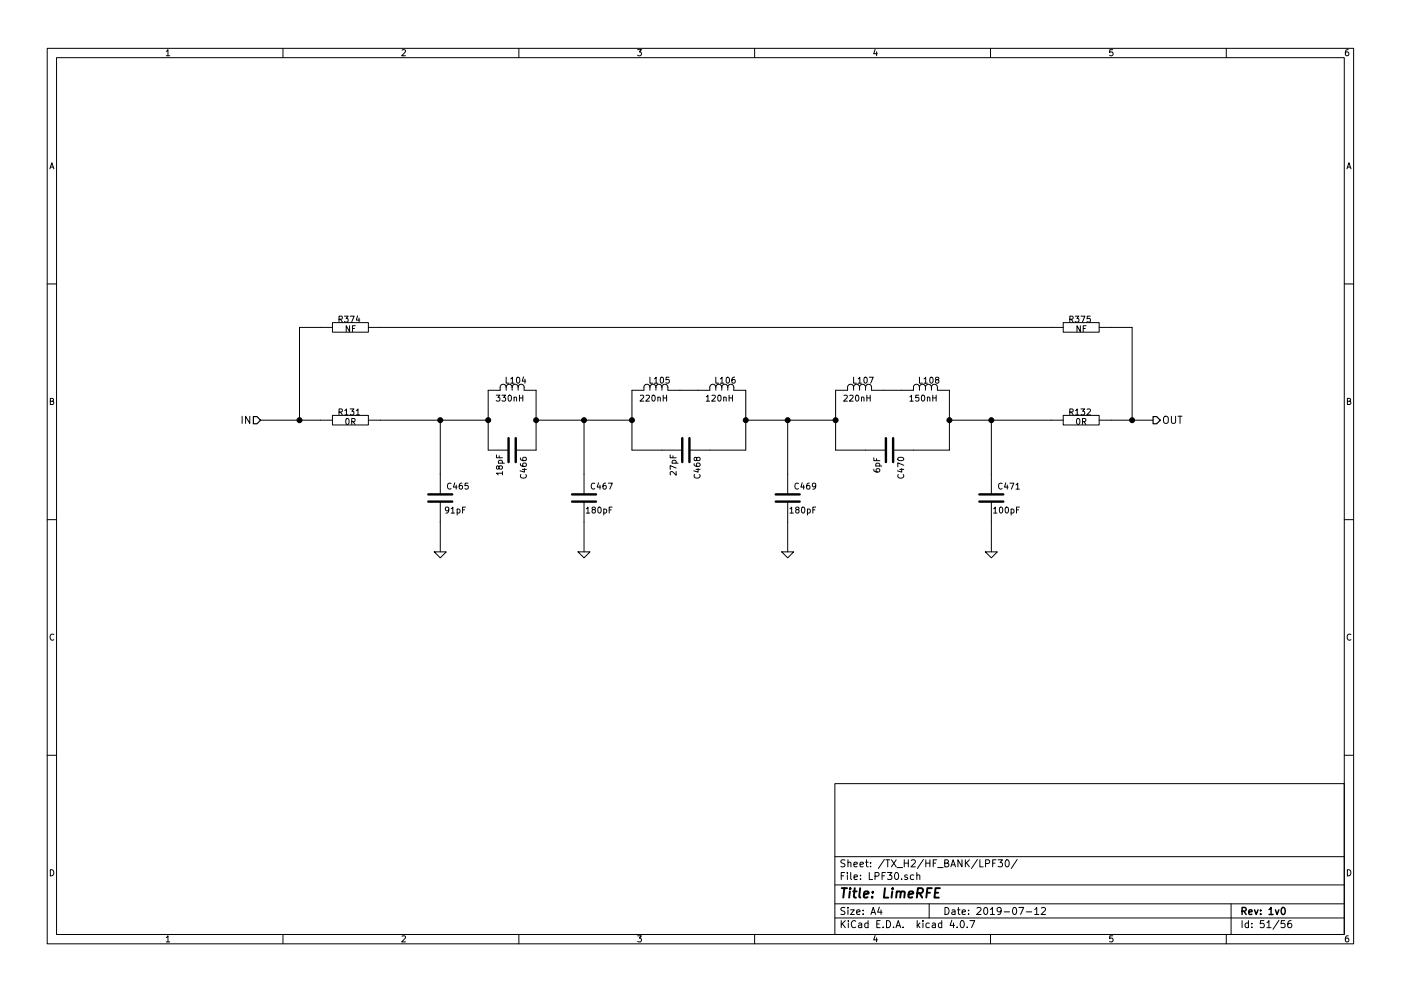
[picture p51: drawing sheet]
<svg xmlns="http://www.w3.org/2000/svg" width="297mm" height="210mm" viewBox="0 0 297 210" stroke-linecap="round" stroke-linejoin="round" font-family="sans-serif">
<g fill="none" stroke="#000" stroke-width=".21">
<path d="M10 10.3h277v189.9h-277zM12 12.2h273v186.1h-273zM35.3 10.9l.3-.4v1.3M35.3 11.8h.7M60 10.3v1.9M85.2 10.6l.5-.1 .3 .4-.8 .9h.8M110 10.3v1.9M135.2 10.5h.8l-.4 .5 .3 .1 .1 .2-.1 .4-.2 .1-.5-.1M160 10.3v1.9M185.5 10.5l-.3 .9h.8M185.9 11v.8M210 10.3v1.9"/>
<path d="M235.9 10.5h-.6v.6h.6l.1 .5-.3 .2-.4-.1M260 10.3v1.9M285.9 10.5l-.4 .1-.2 .2-.1 .8 .3 .2 .4-.1 .1-.4-.1-.2-.4-.1-.3 .3M10.6 35.8l.4-1.3 .4 1.3M10.7 35.5h.6M285.6 35.8l.4-1.3 .4 1.3M285.7 35.5h.6M10 60.2h2M70.5 68.4h7.6v2.1h-7.6zM70.5 69.5h-7v19.6M71.9 67.7h.6v-.5l-.6-.1v1.2M72.2 67.7l.4 .6"/>
<path d="M73 67.1h.8l-.4 .5 .4 .1v.5l-.2 .1-.6-.1M74.1 69.1v1.3l-.7-1.3v1.3M74.2 67.1h.9l-.6 1.2M74.7 69.7h.5M75.3 69.1h-.6v1.3M75.8 67l-.3 .9h.8M76.1 67.5v.8M78.1 69.5h147.3M111 80l-.3 .9h.8M225.4 68.4h7.6v2.1h-7.6zM226.8 67.7h.6l.1-.5-.7-.1v1.2M227.1 67.7l.4 .6"/>
<path d="M228 67.1h.8l-.5 .5 .4 .1v.5l-.2 .1-.5-.1M229.1 69.1v1.3l-.8-1.3v1.3M229.2 67.1h.8l-.5 1.2M229.7 69.7h.4M230.3 69.1h-.6v1.3M231.1 67.1h-.6v.6h.6v.5l-.1 .1-.5-.1M233 69.5h7v19.6M285 60.2h2M10.7 85.1h.5l.1-.5-.6-.1v1.3h.5l.2-.4-.3-.3M51.3 88.3v1.5M53 88.3v1.5l-.9-1.5v1.5M55.2 89.1h15.3"/>
<path d="M70.5 88.1h7.6v2.1h-7.6zM71.9 87.4l.6-.1v-.4l-.6-.1v1.2M72.2 87.4l.4 .6M73.1 87.1l.4-.3v1.2M73.1 88h.7M73.4 88.9l.2-.1a.67 .67 0 0 1 .4 .6 .67 .67 0 0 1-.4 .7l-.3-.5zM74.2 86.8h.8l-.4 .4 .4 .1v.6l-.2 .1-.6-.1M74.6 89.5l.6-.1v-.5l-.6-.1v1.3M74.9 89.5l.4 .6M75.5 87.1l.4-.3v1.2M75.5 88h.8M78.1 89.1h25.4"/>
<path d="M93.3 89.1v15.8M105.2 83.8h.8l-.4 .5 .3 .1v.6l-.1 .1-.6-.1M105.3 96.5v.6h1.2M105.7 98.3h1.2M105.7 98.3v-.4l.2-.2 .6 .1v.5M105.8 99.1l.2-.3 .4 .1 .1 .2v.3l-.5 .1-.2-.1-.1-.5h-.3l-.1 .5 .3 .1 .2-.2M105.8 96.7v.4M106.4 83.8h.8l-.4 .5 .4 .1v.6l-.2 .1-.6-.1M107.3 82.2v-.1a.64 .64 0 0 0-.6-.6 .64 .64 0 0 0-.7 .7v.6h-2.5v12.7h4.3M107.3 82.2v-.1a.64 .64 0 0 1 .7-.6 .64 .64 0 0 1 .6 .7M107.3 80v1.3h.6M107.3 82.2v.6"/>
<path d="M107.8 83.9l.2-.1a.67 .67 0 0 1 .5 .7 .67 .67 0 0 1-.5 .6l-.3-.5zM108.3 80.4l.3-.4v1.3M108.3 81.3h.7M108.6 82.2v-.1a.64 .64 0 0 1 .6-.6 .64 .64 0 0 1 .7 .7M108.6 82.2v.6M109 84.4l.2-.2 .3 .1v.8M109 84.2v.9M109.6 80.1l.2-.1a.67 .67 0 0 1 .4 .7 .67 .67 0 0 1-.4 .6l-.3-.5zM109.9 82.2v-.1a.64 .64 0 0 1 .6-.6 .64 .64 0 0 1 .6 .7v.6h2.6v12.7h-4.4M109.9 82.2v.6M110.1 83.8v1.3M110.1 84.4h.7"/>
<path d="M110.3 98.4l.1 .3 .2 .2 .8 .1 .2-.3-.1-.4-.6 .1-.1 .3 .2 .3M110.3 97.1l.1 .4 .2 .2h.8l.2-.2-.1-.4h-.6l-.1 .4 .2 .2M110.7 99.6h.9M110.8 83.8v1.3M111.2 99.4v.8l-.9-.3M111.3 80.4v.9M113.7 89.1h20.3M123.8 89.1v15.8M135.8 83.9l.4-.1 .3 .4-.8 .9h.8M137 83.9l.5-.1 .2 .4-.8 .9h.8M137.8 82.2v-.1a.64 .64 0 0 0-.7-.6 .64 .64 0 0 0-.6 .7v.6h-2.5v12.7h10.7M137.8 82.2v-.1a.64 .64 0 0 1 .7-.6 .64 .64 0 0 1 .6 .7"/>
<path d="M137.8 80v1.3h.6M137.8 82.2v.6M138.3 83.9l.2-.1a.67 .67 0 0 1 .4 .7 .67 .67 0 0 1-.4 .6l-.3-.5zM138.8 80.4l.3-.4v1.3M138.8 81.3h.7M139.1 82.2v-.1a.64 .64 0 0 1 .6-.6 .64 .64 0 0 1 .6 .7M139.1 82.2v.6M139.5 84.4l.1-.2 .4 .1v.8M139.5 84.2v.9M140.1 80.1l.2-.1a.67 .67 0 0 1 .4 .7 .67 .67 0 0 1-.4 .6l-.3-.5zM140.3 82.2v-.1a.64 .64 0 0 1 .7-.6 .64 .64 0 0 1 .6 .7v.6h8.9v-.7a.64 .64 0 0 1 .7-.6 .64 .64 0 0 1 .6 .7M140.3 82.2v.6"/>
<path d="M140.6 84.4h.7M140.6 83.8v1.3M141.3 83.8v1.3M141.9 80h-.7v.6h.7v.6l-.2 .1-.5-.1M142.1 96.5v.6h1.3M142.5 98.3h1.3M142.6 98.3l-.1-.4 .2-.2 .6 .1v.5M142.7 96.7v.4M143.4 99.3l-1.3-.5v.8M147.2 98.4v.3l.3 .2 .7 .1 .2-.3-.1-.4-.6 .1v.3l.2 .3M147.6 99.6h.8M147.7 97.3l.3-.3 .3 .1 .1 .2v.3l-.4 .1-.2-.1-.2-.5h-.3l-.1 .5 .3 .1 .2-.2"/>
<path d="M148 99.4v.8l-.9-.3M149.7 84.2l.4-.4v1.3M149.7 85.1h.7M151 83.9l.4-.1 .3 .4-.8 .9h.8M151.8 82.2v-.1a.64 .64 0 0 1 .6-.6 .64 .64 0 0 1 .6 .7M151.8 80v1.3h.6M151.8 82.2v.6M152.3 83.9l.2-.1a.67 .67 0 0 1 .4 .7 .67 .67 0 0 1-.4 .6l-.3-.5zM152.7 80.4l.4-.4v1.3M152.7 81.3h.7M153 82.2v-.1a.64 .64 0 0 1 .7-.6 .64 .64 0 0 1 .6 .7M153 82.2v.6"/>
<path d="M153.4 84.4l.2-.2 .3 .1 .1 .8M153.4 84.2v.9M154.1 80.1l.1-.1a.67 .67 0 0 1 .5 .7 .67 .67 0 0 1-.5 .6l-.3-.5zM154.3 82.2v-.1a.64 .64 0 0 1 .7-.6 .64 .64 0 0 1 .6 .7v.6h2.5v12.7h-11.9M154.3 82.2v.6M154.6 84.4h.7M154.6 83.8v1.3M155.3 83.8v1.3M155.8 80l-.4 .1-.2 .2v.7l.2 .3 .4-.1v-.6l-.4-.1-.2 .2M158.1 89.1h19.1M167 89.1v15.8M178.9 83.9l.5-.1 .3 .4-.8 .9h.8"/>
<path d="M180.2 83.9l.4-.1 .3 .4-.8 .9h.8M181 82.2v-.1a.64 .64 0 0 0-.7-.6 .64 .64 0 0 0-.6 .7v.6h-2.5v12.7h10.6M181 82.2v-.1a.64 .64 0 0 1 .6-.6 .64 .64 0 0 1 .6 .7M181 80v1.3h.6M181 82.2v.6M181.5 83.9l.2-.1a.67 .67 0 0 1 .4 .7 .67 .67 0 0 1-.4 .6l-.3-.5zM181.9 80.4l.4-.4v1.3M181.9 81.3h.8M182.2 82.2v-.1a.64 .64 0 0 1 .7-.6 .64 .64 0 0 1 .6 .7M182.2 82.2v.6M182.7 84.4l.1-.2 .3 .1 .1 .8M182.7 84.2v.9"/>
<path d="M183.3 80.1l.1-.1a.67 .67 0 0 1 .5 .7 .67 .67 0 0 1-.5 .6l-.2-.5zM183.5 82.2v-.1a.64 .64 0 0 1 .7-.6 .64 .64 0 0 1 .6 .7v.6h8.9v-.7a.64 .64 0 0 1 .6-.6 .64 .64 0 0 1 .6 .7M183.5 82.2v.6M183.8 84.4h.7M183.8 83.8v1.3M184.3 80h.8l-.5 1.3M184.5 83.8v1.3M185.3 99.6v.3l.3 .2h.7l.2-.2-.1-.4-.6 .1v.3l.2 .2M185.3 97.1v.6h1.2M185.7 98.9h1.2M185.8 98.9l-.1-.4 .2-.2 .6 .1v.5M185.9 97.3v.4"/>
<path d="M190.4 97.2a.76 .76 0 0 1 1.2 .3 .74 .74 0 0 1-1.3-.2zM190.8 99.6h.8M191.2 99.4v.8l-.9-.3M191.6 98.7l-1.3-.5v.8M192.9 84.2l.4-.4v1.3M192.9 85.1h.7M194.8 83.8h-.6l-.1 .6h.7v.6l-.2 .1-.5-.1M194.9 82.2v-.1a.64 .64 0 0 1 .7-.6 .64 .64 0 0 1 .6 .7M194.9 80v1.3h.7M194.9 82.2v.6M195.5 83.9l.1-.1a.67 .67 0 0 1 .5 .7 .67 .67 0 0 1-.5 .6l-.2-.5zM195.9 80.4l.4-.4v1.3"/>
<path d="M195.9 81.3h.7M196.2 82.2v-.1a.64 .64 0 0 1 .7-.6 .64 .64 0 0 1 .6 .7M196.2 82.2v.6M196.6 84.4l.2-.2 .3 .1 .1 .8M196.6 84.2v.9M197.2 80.1l.2-.1a.67 .67 0 0 1 .5 .7 .67 .67 0 0 1-.5 .6l-.3-.5zM197.5 82.2v-.1a.64 .64 0 0 1 .6-.6 .64 .64 0 0 1 .7 .7v.6h2.5v12.7h-11.9M197.5 82.2v.6M197.8 84.4h.7M197.8 83.8v1.3M198.5 83.8v1.3M198.6 80.6l-.3-.3 .1-.2h.6v.3l-.5 .2-.2 .2 .1 .4 .2 .1h.2l.3-.3-.1-.3-.2-.1"/>
<path d="M201.3 89.1h24.1M210.2 89.1v15.8M225.4 88.1h7.6v2.1h-7.6zM226.8 87.4l.6-.1 .1-.4-.7-.1v1.2M227.1 87.4l.4 .6M228 87.1l.4-.3v1.2M228 88h.8M228.3 88.9l.2-.1a.67 .67 0 0 1 .5 .6 .67 .67 0 0 1-.5 .7l-.3-.5zM229.2 86.8h.8l-.5 .4 .4 .1v.6l-.2 .1-.5-.1M229.5 89.5l.6-.1 .1-.5-.7-.1v1.3M229.8 89.5l.4 .6M230.5 86.9l.5-.1 .2 .3-.8 .9h.8"/>
<path d="M233 89.1h11.5M246.8 88.5a.5 .5 0 0 1 .5-.2 .5 .5 0 0 1 .4 .5l-.1 .8-.3 .2a.53 .53 0 0 1-.6-.5zM248.4 88.3v1.3l.3 .2h.2l.4-.2v-1.3M249.8 88.3h.8M250.2 88.3v1.5M285.7 85.1h.5l.1-.5-.6-.1v1.3h.5l.2-.4-.3-.3M10 110.3h2M92.1 117.1h2.5l-1.3 1.3zM93.3 106.4v10.7M95.1 108.1l-.2 .3-.4-.1v-.6l.4-.1 .2 .2v.8l-.3 .3h-.3M95.6 102.6a.56 .56 0 0 0-.7 .5 .56 .56 0 0 0 .7 .6M95.7 107.9l.3-.3v1.3"/>
<path d="M95.7 108.9h.7M96.4 102.4l-.3 .9h.8M96.7 102.9v.9M96.9 108.1l.4-.1 .2 .2-.1 .6h-.5M96.9 108v1.3M97.9 102.5l-.3 .1-.2 .2v.7l.2 .3 .4-.1-.1-.7h-.3l-.2 .2M98.1 108.2h.4M98.7 107.6h-.6v1.3M99.2 102.5h-.6v.6h.6v.6l-.1 .1-.5-.1M106.5 100.4h-1.2l.3 .4M106.5 100v.8M110.4 100.7a.56 .56 0 0 0 .6 .7 .56 .56 0 0 0 .5-.7"/>
<path d="M122.6 117.1h2.5l-1.3 1.3zM123.8 106.4v10.7M124.3 107.9l.4-.3v1.3M124.3 108.9h.7M125.8 108.1l-.3-.2 .1-.2h.6v.3l-.6 .2-.1 .2 .1 .3 .2 .2h.2l.2-.3v-.4l-.2-.1M126.1 102.6a.56 .56 0 0 0-.8 .5 .56 .56 0 0 0 .8 .6M126.8 107.7l.2-.1a.67 .67 0 0 1 .5 .6 .67 .67 0 0 1-.5 .7l-.3-.5zM126.9 102.4l-.3 .9h.8M127.2 102.9v.9M128 108.1l.4-.1 .2 .2-.1 .6h-.5M128 108v1.3M128.4 102.5l-.3 .1-.2 .2-.1 .7 .3 .3 .4-.1-.1-.7h-.3l-.3 .2"/>
<path d="M129 102.5h.8l-.5 1.3M129.2 108.2h.4M129.8 107.6h-.6v1.3M143.4 100v.8l-1-.8-.3 .3 .1 .5M147.3 100.7a.56 .56 0 0 0 .5 .7 .56 .56 0 0 0 .5-.7M165.7 117.1h2.6l-1.3 1.3zM167 106.4v10.7M167.5 107.9l.3-.3v1.3M167.5 108.9h.7M168.9 108.1l-.2-.2 .1-.2h.6v.3l-.6 .2-.1 .2 .1 .3 .1 .2h.3l.2-.3v-.4l-.2-.1M169.3 102.6a.56 .56 0 0 0-.8 .5 .56 .56 0 0 0 .8 .6M170 107.7l.2-.1a.67 .67 0 0 1 .5 .6 .67 .67 0 0 1-.5 .7l-.3-.5z"/>
<path d="M170.1 102.4l-.3 .9h.8M170.4 102.9v.9M171.2 108.1l.4-.1 .2 .2-.1 .6h-.5M171.2 108v1.3M171.6 102.5l-.4 .1-.1 .2-.1 .7 .2 .3 .5-.1-.1-.7h-.4l-.2 .2M172.3 108.2h.5M172.9 103l-.2 .3-.4-.1v-.6l.4-.1 .2 .2v.8l-.3 .3h-.3M172.9 107.6h-.6v1.3M190.4 100.7a.56 .56 0 0 0 .6 .7 .56 .56 0 0 0 .5-.7M208.9 117.1h2.6l-1.3 1.3zM210.2 106.4v10.7M210.7 107.9l.3-.3v1.3"/>
<path d="M210.7 108.9h.7M212 107.7l.2-.1a.67 .67 0 0 1 .4 .6 .67 .67 0 0 1-.4 .7l-.3-.5zM212.5 102.6a.56 .56 0 0 0-.8 .5 .56 .56 0 0 0 .8 .6M213.2 107.7l.2-.1a.67 .67 0 0 1 .4 .6 .67 .67 0 0 1-.4 .7l-.3-.5zM213.3 102.4l-.3 .9h.7M213.6 102.9v.9M214.1 102.5h.9l-.6 1.3M214.4 108.1l.3-.1 .3 .2-.1 .6h-.5M214.4 108v1.3M215.4 102.9l.4-.4v1.3M215.4 103.8h.7M215.5 108.2h.5"/>
<path d="M216.1 107.6h-.6v1.3M285 110.3h2M11.4 134.6a.58 .58 0 0 0-.8 .6 .58 .58 0 0 0 .8 .5M286.4 134.6a.58 .58 0 0 0-.8 .6 .58 .58 0 0 0 .8 .5M10 160.2h2M177 166.3h108v32h-108zM285 160.2h2M10.7 184.5a.65 .65 0 0 1 .7 .7 .65 .65 0 0 1-.7 .6zM35.3 198.9l.3-.4v1.3M35.3 199.8h.7M60 198.3v1.9M85.2 198.6l.5-.1 .3 .4-.8 .9h.8"/>
<path d="M110 198.3v1.9M135.2 198.5h.8l-.4 .5 .3 .1 .1 .2-.1 .4-.2 .1-.5-.1M160 198.3v1.9M177 194.8h108M177 191.8h108M177 187.8h108M177 181.8h108M178.4 195.3v1.5M178.4 185.8h.5M178.6 196l.6 .8M179.1 185.1h-.7v1.5M179.1 192.6l-.5-.1-.3 .3 .1 .3 .7 .4v.4l-.2 .1-.6-.1"/>
<path d="M179.1 182.5l-.5-.1-.3 .3 .1 .3 .7 .4v.4l-.2 .1-.6-.1M179.2 195.3l-.8 .9M179.7 185.1v.2M179.7 185.6v1M179.8 192.5v.2M179.8 183.1l.2-.2 .4 .1v.9M179.8 182.4v1.5M179.8 193v1M179.9 195.3v.2M179.9 195.8v1M180.3 193h.8l-.8 1h.8M180.4 185.1v1.3l.2 .2"/>
<path d="M181.1 183.4l.7-.1-.1-.3-.4-.1-.2 .2v.7h.6M181.1 186.1l.7-.1-.1-.3-.4-.1-.2 .2 .1 .7h.5M181.4 195.5a.71 .71 0 0 0-1 .5 .71 .71 0 0 0 .8 .8l.2-.1M181.6 193.5l.7-.1v-.3l-.4-.1-.3 .2 .1 .7h.6M182.1 195.9h.6v.9M182.3 183.4l.8-.1-.1-.3-.4-.1-.3 .2 .1 .7h.6M182.4 186.5v.1M182.4 185.7v.1M182.7 196.2l-.7 .3 .2 .3 .5-.1M183 193.9v.1M183 193.1v.1M183.5 182.9h.6"/>
<path d="M183.7 182.4v1.3l.4 .2M184 195.9l-.4-.1-.3 .3 .1 .6 .2 .1 .4-.1M184 195.3v1.5M184.3 185.1v1.5h.7M184.6 183.8v.1M184.6 183v.1M184.7 194l.4-1.5 .5 1.5M184.8 193.6h.7M185.5 185.9l.7-.1 .2-.2-.1-.3-.2-.2h-.6v1.5M185.5 198.5l-.3 .9h.8M185.9 199v.8M185.9 196h.5"/>
<path d="M186.4 192.5l-.3 1h.9M186.6 195.3h-.7v1.5h.7M186.8 193v1M187 185.8h.5M187.2 196.7v.1M187.5 182.3l-1.3 2M187.7 185.1h-.7v1.5M187.8 182.4h.8M188 195.3a.76 .76 0 0 1 .8 .8 .76 .76 0 0 1-.8 .7zM188.2 185.1h.9l-.5 .6 .4 .1v.7l-.2 .1-.6-.1M188.2 182.4v1.5M189 182.4l1 1.5"/>
<path d="M189.5 196.7v.1M189.9 185.2l.1-.1a.8 .8 0 0 1 .5 .8 .8 .8 0 0 1-.5 .7 .97 .97 0 0 1-.1-1.4zM190 196.8l.4-1.5 .6 1.5M190 182.4l-1 1.5M190.1 196.4h.7M190.2 184.1h1.2M191.2 186.5v.1M191.5 196.7v.1M191.7 182.4v1.5M191.7 183.1h.9M192.4 185.7l-.4-.1-.2 .2 .1 .2 .5 .2v.3h-.6M192.6 182.4v1.5"/>
<path d="M193.2 182.6l.6-.2 .3 .4-1 1.1h1M193.7 185.7l-.4-.1-.3 .3 .1 .6 .2 .1 .4-.1M194.4 185.7l.2-.1 .4 .1v.9M194.4 185.1v1.5M194.5 195.3v1.5M194.6 196.3l.4 .5M195 195.8l-.5 .6M195.7 195.3v.2M195.7 195.8v1M195.8 182.3l-1.3 2M196.3 183.1h.9M196.3 182.4v1.5"/>
<path d="M197 191.8v3M197 195.9l-.4-.1-.3 .3 .1 .6 .2 .1 .4-.1M197.2 182.4v1.5M197.7 195.9h.6v.9M197.9 183.1h.5M198.3 196.2l-.7 .3 .2 .3 .5-.1M198.6 182.4h-.7v1.5M198.8 184.1h1.1M199.7 195.9l-.5-.1-.2 .3v.6l.2 .1 .5-.1M199.7 195.3v1.5M200.3 183.1l.7-.1v-.4l-.2-.2h-.5v1.5h.6l.2-.1 .1-.4-.4-.3M200.4 192.5a.76 .76 0 0 1 .8 .8 .76 .76 0 0 1-.8 .7z"/>
<path d="M201.6 183.9l.5-1.5 .5 1.5M201.7 183.5h.7M201.8 195.2l-.4 1.1h1M201.9 193.1h.5l.1 .9M202.2 195.8v1M202.5 193.4l-.7 .3 .2 .3 .5-.1M202.9 196.7v.1M203 193h.6M203.2 192.5v1.3l.4 .2M203.8 195.4l.1-.1a.8 .8 0 0 1 .6 .8 .8 .8 0 0 1-.6 .7 .97 .97 0 0 1-.1-1.4zM204 182.4v1.5l-.9-1.5v1.5M204 193.5l.7-.1-.1-.3-.4-.1-.2 .2 .1 .7h.5"/>
<path d="M204.7 182.4v1.5M204.9 183.1l.6 .8M205.1 196.7v.1M205.4 193.9v.1M205.4 193.1v.1M205.5 182.4l-.8 .9M205.6 195.3h1.1l-.7 1.5M207.1 192.7l.6-.2 .3 .5-.9 1h.9M207.2 182.3l-1.2 2M207.7 182.4v1.5h.8M208.7 192.7l.2-.2a.8 .8 0 0 1 .5 .8 .8 .8 0 0 1-.5 .7l-.3-.5zM209 183.2l.7-.1 .1-.2v-.3l-.3-.2h-.5v1.5"/>
<path d="M210 193l.4-.5v1.5M210 194h.8M210 198.3v1.9M210.5 183.1h.5M211.2 182.4h-.7v1.5M211.6 182.4h.9l-.5 .6 .5 .1v.7l-.2 .1-.7-.1M212.3 193.2l-.3 .3h-.3l-.3-.3v-.4l.3-.3h.3l.3 .3a1.01 1.01 0 0 1-.5 1.2h-.2M212.9 193.5h1.1M213.3 182.6l.2-.2a.8 .8 0 0 1 .5 .8 .8 .8 0 0 1-.5 .7l-.4-.5zM214.8 192.7l.2-.2a.8 .8 0 0 1 .6 .8 .8 .8 0 0 1-.6 .7l-.3-.5zM215.7 182.3l-1.3 2M216 192.5h1l-.6 1.5"/>
<path d="M217.6 193.5h1.1M219.4 193l.4-.5v1.5M219.4 194h.8M220.8 192.7l.6-.2 .3 .5-1 1h1M235.9 198.5h-.6v.7l.6-.1 .1 .5-.3 .2-.4-.1M260 198.3v1.9M261 191.8v6.5M263.3 195.3v1.5M264.7 195.9l-.4-.1-.3 .3 .1 .6 .2 .1 .4-.1M264.7 195.3v1.5M265.4 196.7v.1M265.4 195.9v.1"/>
<path d="M268 195.3h-.7l-.1 .7h.7l.1 .2v.5l-.2 .1-.6-.1M268.6 195.8l.4-.5v1.5M268.6 196.8h.9M271.2 195.2l-1.3 2M272.4 195.3h-.7l-.1 .7h.7l.2 .2-.1 .5-.2 .1-.6-.1M273.7 195.3l-.4 .1a1.11 1.11 0 0 0-.1 1.3l.4 .1 .2-.1 .1-.5-.3-.3-.4 .1-.2 .2M285.7 184.5a.65 .65 0 0 1 .7 .7 .65 .65 0 0 1-.7 .6zM285.9 198.5l-.4 .1-.2 .3-.1 .7 .3 .2 .4-.1 .1-.4-.1-.2-.4-.1-.3 .3"/>
</g>
<path d="M263.3 193.3l.8-.1 .1-.2-.1-.3-.2-.2h-.6v1.5M263.7 193.3l.5 .7M264.8 193.5l.7-.1-.1-.3-.4-.1-.2 .2v.7h.6M266 193l.3 1 .4-1M267.3 193.9v.1M267.3 193.1v.1M269.1 193l.4-.5v1.5M269.1 194h.8M270.4 193l.4 1 .3-1M271.8 192.7l.2-.2a.8 .8 0 0 1 .5 .8 .8 .8 0 0 1-.5 .7l-.4-.5z" fill="none" stroke="#000" stroke-width=".3"/>
<g fill="none" stroke="#000" stroke-width=".41">
<path d="M178.5 188.4h1.1M179 188.4l-.2 2M180.2 189.1l-.2 1.3M180.3 188.4l-.1 .2 .2-.1-.1-.1-.1 .2M180.9 189.1h.7M181.2 188.4l-.2 1.8 .1 .1 .4 .1M182.4 188.4l-.2 1.8 .2 .2M183.2 189.8l.9-.2v-.4l-.6-.1-.3 .3v.9h.7M184.9 190.3v.1M185.1 189.2l-.1 .2-.1-.1 .2-.1-.1 .2M187.6 188.4l-.2 2h.9M189.2 189.1l-.2 1.3"/>
<path d="M189.3 188.4l-.1 .2 .2-.1-.1-.1-.1 .2M190.1 189.3l.3-.2 .5 .1v1.2M190.1 189.1l-.1 1.3M191 189.4a.52 .52 0 0 1 .8-.2l-.1 1.2M192.6 189.8l1-.2v-.4l-.6-.1-.3 .3v.9h.7M194.5 189.5l1-.1a.56 .56 0 0 0 .1-.9l-1-.1-.2 2M195 189.5l.5 .9M196.5 189.4h.7M197.6 188.4h-1l-.2 2M198.2 189.4h.7M199.3 188.4h-1l-.2 2h1"/>
</g>
<g fill="#000" stroke="#000" stroke-width=".25">
<circle cx="63.5" cy="89.1" r=".51"/>
<circle cx="93.3" cy="89.1" r=".51"/>
<circle cx="103.5" cy="89.1" r=".51"/>
<circle cx="113.7" cy="89.1" r=".51"/>
<circle cx="123.8" cy="89.1" r=".51"/>
<circle cx="134" cy="89.1" r=".51"/>
<circle cx="158.1" cy="89.1" r=".51"/>
<circle cx="167" cy="89.1" r=".51"/>
<circle cx="177.2" cy="89.1" r=".51"/>
<circle cx="201.3" cy="89.1" r=".51"/>
<circle cx="210.2" cy="89.1" r=".51"/>
<circle cx="240" cy="89.1" r=".51"/>
</g>
<path d="M53.7 88.4h.8l.7 .7-.7 .8h-.8zM244.5 88.4h.7l.8 .7-.8 .8h-.7z" fill="none" stroke="#000" stroke-width=".25"/>
<g fill="none" stroke="#000" stroke-width=".51">
<path d="M107.8 93v5M109.3 93v5M144.7 93v5M146.2 93v5M187.8 93v5M189.4 93v5M90.8 106.4h5.1M90.8 104.9h5.1M121.3 106.4h5.1M121.3 104.9h5.1M164.5 106.4h5M164.5 104.9h5"/>
<path d="M207.6 106.4h5.1M207.6 104.9h5.1"/>
</g>
</svg>
